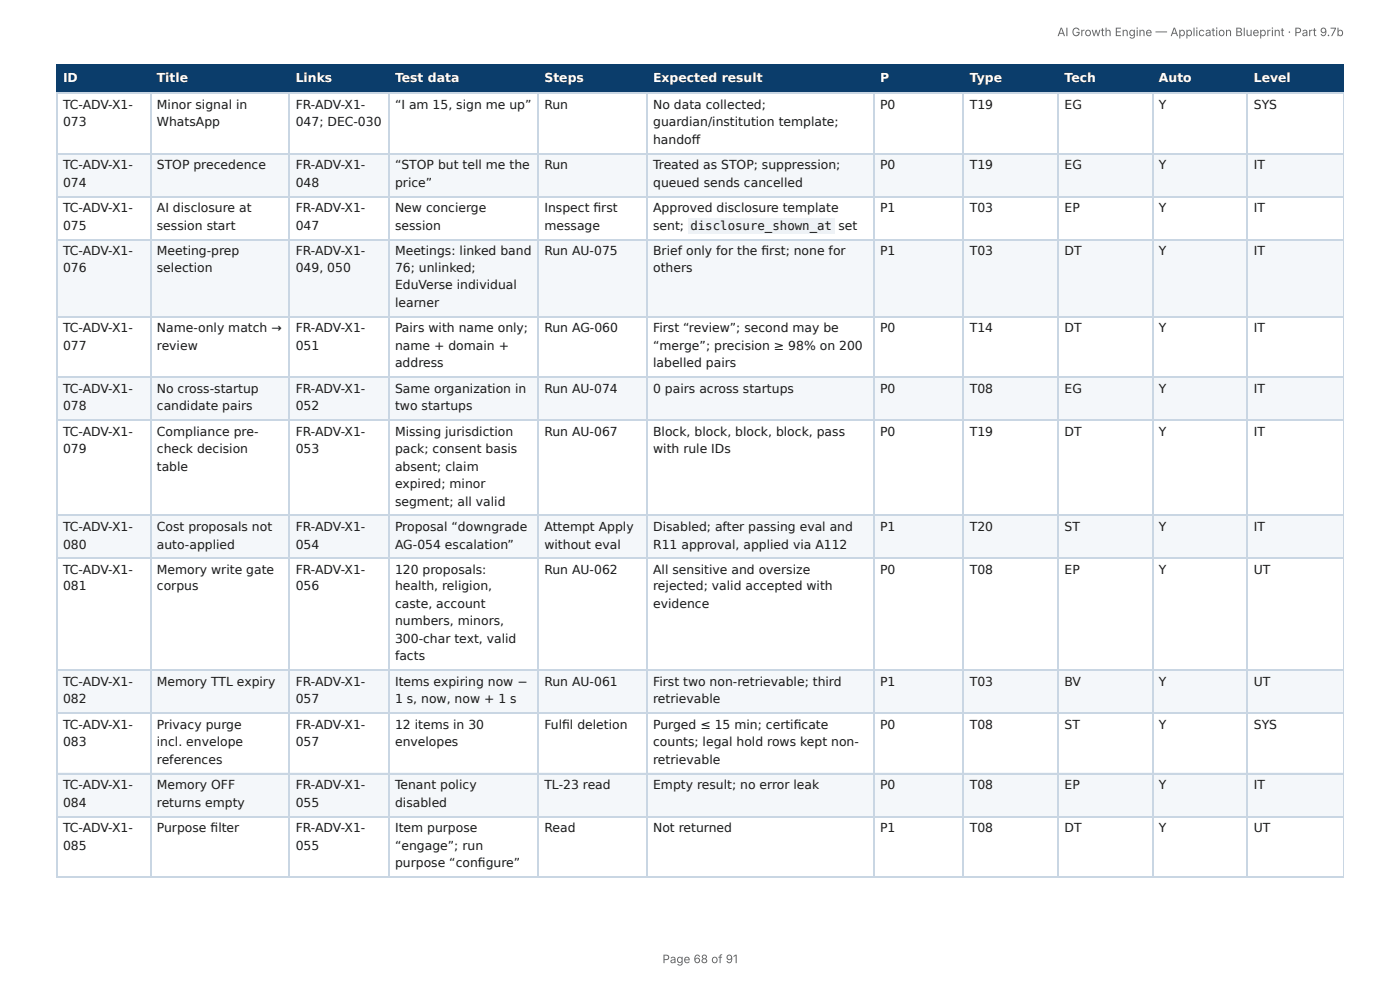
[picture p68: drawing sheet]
<svg xmlns="http://www.w3.org/2000/svg" width="297mm" height="210mm" viewBox="0 0 297 210" stroke-linecap="round" stroke-linejoin="round" font-family="sans-serif">
<defs><g id="words">
<g font-size="2.6" fill="#fff">
<text x="13.4" y="17.5">ID</text>
<text x="33.3" y="17.5">Title</text>
<text x="62.8" y="17.5">Links</text>
<text x="83.9" y="17.5">Test data</text>
<text x="115.6" y="17.5">Steps</text>
<text x="138.7" y="17.5">Expected result</text>
<text x="186.9" y="17.5">P</text>
<text x="206" y="17.5">Type</text>
<text x="226.1" y="17.5">Tech</text>
<text x="246.2" y="17.5">Auto</text>
<text x="266.3" y="17.5">Level</text>
</g>
<g font-size="2.6" fill="#1a1a1a">
<text x="13.4" y="23.1">TC-ADV-X1-</text>
<text x="33.3" y="23.1">Minor signal in</text>
<text x="62.8" y="23.1">FR-ADV-X1-</text>
<text x="83.9" y="23.1">“I am 15, sign me up”</text>
<text x="115.6" y="23.1">Run</text>
<text x="138.7" y="23.1">No data collected;</text>
<text x="186.9" y="23.1">P0</text>
<text x="206" y="23.1">T19</text>
<text x="226.1" y="23.1">EG</text>
<text x="246.2" y="23.1">Y</text>
<text x="266.3" y="23.1">SYS</text>
<text x="13.4" y="26.8">073</text>
<text x="33.3" y="26.8">WhatsApp</text>
<text x="62.8" y="26.8">047; DEC-030</text>
<text x="138.7" y="26.8">guardian/institution template;</text>
<text x="13.4" y="36">TC-ADV-X1-</text>
<text x="33.3" y="36">STOP precedence</text>
<text x="62.8" y="36">FR-ADV-X1-</text>
<text x="83.9" y="36">“STOP but tell me the</text>
<text x="115.6" y="36">Run</text>
<text x="138.7" y="30.6">handoff</text>
<text x="138.7" y="36">Treated as STOP; suppression;</text>
<text x="186.9" y="36">P0</text>
<text x="206" y="36">T19</text>
<text x="226.1" y="36">EG</text>
<text x="246.2" y="36">Y</text>
<text x="266.3" y="36">IT</text>
<text x="13.4" y="39.7">074</text>
<text x="62.8" y="39.7">048</text>
<text x="83.9" y="39.7">price”</text>
<text x="138.7" y="39.7">queued sends cancelled</text>
<text x="13.4" y="45.1">TC-ADV-X1-</text>
<text x="33.3" y="45.1">AI disclosure at</text>
<text x="62.8" y="45.1">FR-ADV-X1-</text>
<text x="83.9" y="45.1">New concierge</text>
<text x="115.6" y="45.1">Inspect fi rst</text>
<text x="138.7" y="45.1">Approved disclosure template</text>
<text x="186.9" y="45.1">P1</text>
<text x="206" y="45.1">T03</text>
<text x="226.1" y="45.1">EP</text>
<text x="246.2" y="45.1">Y</text>
<text x="266.3" y="45.1">IT</text>
<text x="13.4" y="48.8">075</text>
<text x="33.3" y="48.8">session start</text>
<text x="62.8" y="48.8">047</text>
<text x="83.9" y="48.8">session</text>
<text x="115.6" y="48.8">message</text>
<text x="138.7" y="48.8">sent;</text>
<text x="146.6" y="48.8">disclosure_shown_at</text>
<text x="178.1" y="48.8">set</text>
<text x="13.4" y="54.3">TC-ADV-X1-</text>
<text x="13.4" y="57.7">076</text>
<text x="33.3" y="54.3">Meeting-prep</text>
<text x="33.3" y="57.7">selection</text>
<text x="62.8" y="54.3">FR-ADV-X1-</text>
<text x="62.8" y="57.7">049, 050</text>
<text x="83.9" y="54.3">Meetings: linked band</text>
<text x="83.9" y="57.7">76; unlinked;</text>
<text x="115.6" y="54.3">Run AU-075</text>
<text x="138.7" y="54.3">Brief only for the fi rst; none for</text>
<text x="138.7" y="57.7">others</text>
<text x="186.9" y="54.3">P1</text>
<text x="206" y="54.3">T03</text>
<text x="226.1" y="54.3">DT</text>
<text x="246.2" y="54.3">Y</text>
<text x="266.3" y="54.3">IT</text>
<text x="83.9" y="61.4">EduVerse individual</text>
<text x="83.9" y="65.1">learner</text>
<text x="13.4" y="70.6">TC-ADV-X1-</text>
<text x="33.3" y="70.6">Name-only match →</text>
<text x="62.8" y="70.6">FR-ADV-X1-</text>
<text x="83.9" y="70.6">Pairs with name only;</text>
<text x="115.6" y="70.6">Run AG-060</text>
<text x="138.7" y="70.6">First “review”; second may be</text>
<text x="186.9" y="70.6">P0</text>
<text x="206" y="70.6">T14</text>
<text x="226.1" y="70.6">DT</text>
<text x="246.2" y="70.6">Y</text>
<text x="266.3" y="70.6">IT</text>
<text x="13.4" y="74.3">077</text>
<text x="33.3" y="74.3">review</text>
<text x="62.8" y="74.3">051</text>
<text x="83.9" y="74.3">name + domain +</text>
<text x="83.9" y="78">address</text>
<text x="138.7" y="74.3">“merge”; precision ≥ 98% on 200</text>
<text x="138.7" y="78">labelled pairs</text>
<text x="13.4" y="83.4">TC-ADV-X1-</text>
<text x="33.3" y="83.4">No cross-startup</text>
<text x="62.8" y="83.4">FR-ADV-X1-</text>
<text x="83.9" y="83.4">Same organization in</text>
<text x="115.6" y="83.4">Run AU-074</text>
<text x="138.7" y="83.4">0 pairs across startups</text>
<text x="186.9" y="83.4">P0</text>
<text x="206" y="83.4">T08</text>
<text x="226.1" y="83.4">EG</text>
<text x="246.2" y="83.4">Y</text>
<text x="266.3" y="83.4">IT</text>
<text x="13.4" y="87.1">078</text>
<text x="33.3" y="87.1">candidate pairs</text>
<text x="62.8" y="87.1">052</text>
<text x="83.9" y="87.1">two startups</text>
<text x="13.4" y="92.5">TC-ADV-X1-</text>
<text x="33.3" y="92.5">Compliance pre-</text>
<text x="62.8" y="92.5">FR-ADV-X1-</text>
<text x="83.9" y="92.5">Missing jurisdiction</text>
<text x="115.6" y="92.5">Run AU-067</text>
<text x="138.7" y="92.5">Block, block, block, block, pass</text>
<text x="186.9" y="92.5">P0</text>
<text x="206" y="92.5">T19</text>
<text x="226.1" y="92.5">DT</text>
<text x="246.2" y="92.5">Y</text>
<text x="266.3" y="92.5">IT</text>
<text x="13.4" y="96.2">079</text>
<text x="33.3" y="96.2">check decision</text>
<text x="33.3" y="99.9">table</text>
<text x="62.8" y="96.2">053</text>
<text x="83.9" y="96.2">pack; consent basis</text>
<text x="83.9" y="99.9">absent; claim</text>
<text x="138.7" y="96.2">with rule IDs</text>
<text x="83.9" y="103.6">expired; minor</text>
<text x="83.9" y="107.3">segment; all valid</text>
<text x="13.4" y="112.8">TC-ADV-X1-</text>
<text x="33.3" y="112.8">Cost proposals not</text>
<text x="62.8" y="112.8">FR-ADV-X1-</text>
<text x="83.9" y="112.8">Proposal “downgrade</text>
<text x="115.6" y="112.8">Attempt Apply</text>
<text x="138.7" y="112.8">Disabled; after passing eval and</text>
<text x="186.9" y="112.8">P1</text>
<text x="206" y="112.8">T20</text>
<text x="226.1" y="112.8">ST</text>
<text x="246.2" y="112.8">Y</text>
<text x="266.3" y="112.8">IT</text>
<text x="13.4" y="116.5">080</text>
<text x="33.3" y="116.5">auto-applied</text>
<text x="62.8" y="116.5">054</text>
<text x="83.9" y="116.5">AG-054 escalation”</text>
<text x="115.6" y="116.5">without eval</text>
<text x="138.7" y="116.5">R11 approval, applied via A112</text>
<text x="13.4" y="121.9">TC-ADV-X1-</text>
<text x="13.4" y="125.4">081</text>
<text x="33.3" y="121.9">Memory write gate</text>
<text x="33.3" y="125.4">corpus</text>
<text x="62.8" y="121.9">FR-ADV-X1-</text>
<text x="62.8" y="125.4">056</text>
<text x="83.9" y="121.9">120 proposals:</text>
<text x="83.9" y="125.4">health, religion,</text>
<text x="115.6" y="121.9">Run AU-062</text>
<text x="138.7" y="121.9">All sensitive and oversize</text>
<text x="138.7" y="125.4">rejected; valid accepted with</text>
<text x="186.9" y="121.9">P0</text>
<text x="206" y="121.9">T08</text>
<text x="226.1" y="121.9">EP</text>
<text x="246.2" y="121.9">Y</text>
<text x="266.3" y="121.9">UT</text>
<text x="83.9" y="129.1">caste, account</text>
<text x="138.7" y="129.1">evidence</text>
<text x="83.9" y="132.8">numbers, minors,</text>
<text x="83.9" y="136.5">300-char text, valid</text>
<text x="83.9" y="140.2">facts</text>
<text x="13.4" y="145.6">TC-ADV-X1-</text>
<text x="13.4" y="149.3">082</text>
<text x="33.3" y="145.6">Memory TTL expiry</text>
<text x="62.8" y="145.6">FR-ADV-X1-</text>
<text x="62.8" y="149.3">057</text>
<text x="83.9" y="145.6">Items expiring now −</text>
<text x="83.9" y="149.3">1 s, now, now + 1 s</text>
<text x="115.6" y="145.6">Run AU-061</text>
<text x="138.7" y="145.6">First two non-retrievable; third</text>
<text x="138.7" y="149.3">retrievable</text>
<text x="186.9" y="145.6">P1</text>
<text x="206" y="145.6">T03</text>
<text x="226.1" y="145.6">BV</text>
<text x="246.2" y="145.6">Y</text>
<text x="266.3" y="145.6">UT</text>
<text x="13.4" y="154.8">TC-ADV-X1-</text>
<text x="33.3" y="154.8">Privacy purge</text>
<text x="62.8" y="154.8">FR-ADV-X1-</text>
<text x="83.9" y="154.8">12 items in 30</text>
<text x="115.6" y="154.8">Fulfi l deletion</text>
<text x="138.7" y="154.8">Purged ≤ 15 min; certifi cate</text>
<text x="186.9" y="154.8">P0</text>
<text x="206" y="154.8">T08</text>
<text x="226.1" y="154.8">ST</text>
<text x="246.2" y="154.8">Y</text>
<text x="266.3" y="154.8">SYS</text>
<text x="13.4" y="158.5">083</text>
<text x="33.3" y="158.5">incl. envelope</text>
<text x="62.8" y="158.5">057</text>
<text x="83.9" y="158.5">envelopes</text>
<text x="138.7" y="158.5">counts; legal hold rows kept non-</text>
<text x="13.4" y="167.6">TC-ADV-X1-</text>
<text x="33.3" y="162.2">references</text>
<text x="33.3" y="167.6">Memory OFF</text>
<text x="62.8" y="167.6">FR-ADV-X1-</text>
<text x="83.9" y="167.6">Tenant policy</text>
<text x="115.6" y="167.6">TL-23 read</text>
<text x="138.7" y="162.2">retrievable</text>
<text x="138.7" y="167.6">Empty result; no error leak</text>
<text x="186.9" y="167.6">P0</text>
<text x="206" y="167.6">T08</text>
<text x="226.1" y="167.6">EP</text>
<text x="246.2" y="167.6">Y</text>
<text x="266.3" y="167.6">IT</text>
<text x="13.4" y="171.3">084</text>
<text x="33.3" y="171.3">returns empty</text>
<text x="62.8" y="171.3">055</text>
<text x="83.9" y="171.3">disabled</text>
<text x="13.4" y="176.7">TC-ADV-X1-</text>
<text x="33.3" y="176.7">Purpose fi lter</text>
<text x="62.8" y="176.7">FR-ADV-X1-</text>
<text x="83.9" y="176.7">Item purpose</text>
<text x="115.6" y="176.7">Read</text>
<text x="138.7" y="176.7">Not returned</text>
<text x="186.9" y="176.7">P1</text>
<text x="206" y="176.7">T08</text>
<text x="226.1" y="176.7">DT</text>
<text x="246.2" y="176.7">Y</text>
<text x="266.3" y="176.7">UT</text>
<text x="13.4" y="180.4">085</text>
<text x="62.8" y="180.4">055</text>
<text x="83.9" y="180.4">“engage”; run</text>
<text x="83.9" y="184.1">purpose “confi gure”</text>
</g>
<g font-size="2.5" fill="#666">
<text x="224.6" y="7.7">AI Growth Engine — Application Blueprint · Part 9.7b</text>
<text x="140.7" y="204.5">Page 68 of 91</text>
</g>
</g></defs>
<g fill="#0b3d6b">
<path d="M12.2 14h19.7v5.7h-19.7z"/>
<path d="M31.9 14h29.6v5.7h-29.6z"/>
<path d="M61.5 14h21v5.7h-21z"/>
<path d="M82.5 14h31.9v5.7h-31.9z"/>
<path d="M114.4 14h22.9v5.7h-22.9z"/>
<path d="M137.3 14h48.2v5.7h-48.2z"/>
<path d="M185.5 14h19v5.7h-19z"/>
<path d="M204.5 14h20.3v5.7h-20.3z"/>
<path d="M224.8 14h20v5.7h-20z"/>
<path d="M244.8 14h20.2v5.7h-20.2z"/>
<path d="M265 14h20.4v5.7h-20.4z"/>
</g>
<g fill="#f4f7fa">
<path d="M12.2 32.5h19.7v9.2h-19.7z"/>
<path d="M31.9 32.5h29.6v9.2h-29.6z"/>
<path d="M61.5 32.5h21v9.2h-21z"/>
<path d="M82.5 32.5h31.9v9.2h-31.9z"/>
<path d="M114.4 32.5h22.9v9.2h-22.9z"/>
<path d="M137.3 32.5h48.2v9.2h-48.2z"/>
<path d="M185.5 32.5h19v9.2h-19z"/>
<path d="M204.5 32.5h20.3v9.2h-20.3z"/>
<path d="M224.8 32.5h20v9.2h-20z"/>
<path d="M244.8 32.5h20.2v9.2h-20.2z"/>
<path d="M265 32.5h20.4v9.2h-20.4z"/>
<path d="M12.2 50.8h19.7v16.5h-19.7z"/>
<path d="M31.9 50.8h29.6v16.5h-29.6z"/>
<path d="M61.5 50.8h21v16.5h-21z"/>
<path d="M82.5 50.8h31.9v16.5h-31.9z"/>
<path d="M114.4 50.8h22.9v16.5h-22.9z"/>
<path d="M137.3 50.8h48.2v16.5h-48.2z"/>
<path d="M185.5 50.8h19v16.5h-19z"/>
<path d="M204.5 50.8h20.3v16.5h-20.3z"/>
<path d="M224.8 50.8h20v16.5h-20z"/>
<path d="M244.8 50.8h20.2v16.5h-20.2z"/>
<path d="M265 50.8h20.4v16.5h-20.4z"/>
<path d="M12.2 80.2h19.7v8.9h-19.7z"/>
<path d="M31.9 80.2h29.6v8.9h-29.6z"/>
<path d="M61.5 80.2h21v8.9h-21z"/>
<path d="M82.5 80.2h31.9v8.9h-31.9z"/>
<path d="M114.4 80.2h22.9v8.9h-22.9z"/>
<path d="M137.3 80.2h48.2v8.9h-48.2z"/>
<path d="M185.5 80.2h19v8.9h-19z"/>
<path d="M204.5 80.2h20.3v8.9h-20.3z"/>
<path d="M224.8 80.2h20v8.9h-20z"/>
<path d="M244.8 80.2h20.2v8.9h-20.2z"/>
<path d="M265 80.2h20.4v8.9h-20.4z"/>
<path d="M12.2 109.3h19.7v9.2h-19.7z"/>
<path d="M31.9 109.3h29.6v9.2h-29.6z"/>
<path d="M61.5 109.3h21v9.2h-21z"/>
<path d="M82.5 109.3h31.9v9.2h-31.9z"/>
<path d="M114.4 109.3h22.9v9.2h-22.9z"/>
<path d="M137.3 109.3h48.2v9.2h-48.2z"/>
<path d="M185.5 109.3h19v9.2h-19z"/>
<path d="M204.5 109.3h20.3v9.2h-20.3z"/>
<path d="M224.8 109.3h20v9.2h-20z"/>
<path d="M244.8 109.3h20.2v9.2h-20.2z"/>
<path d="M265 109.3h20.4v9.2h-20.4z"/>
<path d="M12.2 142.4h19.7v9.1h-19.7z"/>
<path d="M31.9 142.4h29.6v9.1h-29.6z"/>
<path d="M61.5 142.4h21v9.1h-21z"/>
<path d="M82.5 142.4h31.9v9.1h-31.9z"/>
<path d="M114.4 142.4h22.9v9.1h-22.9z"/>
<path d="M137.3 142.4h48.2v9.1h-48.2z"/>
<path d="M185.5 142.4h19v9.1h-19z"/>
<path d="M204.5 142.4h20.3v9.1h-20.3z"/>
<path d="M224.8 142.4h20v9.1h-20z"/>
<path d="M244.8 142.4h20.2v9.1h-20.2z"/>
<path d="M265 142.4h20.4v9.1h-20.4z"/>
<path d="M12.2 164.1h19.7v9.2h-19.7z"/>
<path d="M31.9 164.1h29.6v9.2h-29.6z"/>
<path d="M61.5 164.1h21v9.2h-21z"/>
<path d="M82.5 164.1h31.9v9.2h-31.9z"/>
<path d="M114.4 164.1h22.9v9.2h-22.9z"/>
<path d="M137.3 164.1h48.2v9.2h-48.2z"/>
<path d="M185.5 164.1h19v9.2h-19z"/>
<path d="M204.5 164.1h20.3v9.2h-20.3z"/>
<path d="M224.8 164.1h20v9.2h-20z"/>
<path d="M244.8 164.1h20.2v9.2h-20.2z"/>
<path d="M265 164.1h20.4v9.2h-20.4z"/>
</g>
<g fill="none" stroke="#0b3d6b" stroke-width=".25">
<path d="M11.9 13.9h273.5M11.9 19.8h273.5M12 13.8v6.1M32 13.8v6.1M61.4 13.8v6.1M82.7 13.8v6.1M114.3 13.8v6.1M137.5 13.8v6.1M185.6 13.8v6.1M204.6 13.8v6.1M224.6 13.8v6.1M244.9 13.8v6.1"/>
<path d="M264.9 13.8v6.1"/>
</g>
<path d="M285.3 13.8v6.1" fill="none" stroke="#0b3d6b" stroke-width=".21"/>
<g fill="none" stroke="#c9d6e3" stroke-width=".25">
<path d="M11.9 19.8h273.5M12 19.9v166.2M32 19.9v166.2M61.4 19.9v166.2M82.7 19.9v166.2M114.3 19.9v166.2M137.5 19.9v166.2M185.6 19.9v166.2M204.6 19.9v166.2M224.6 19.9v166.2M244.9 19.9v166.2M264.9 19.9v166.2"/>
<path d="M11.9 32.6h273.5M11.9 41.8h273.5M11.9 50.9h273.5M11.9 67.2h273.5M11.9 80.1h273.5M11.9 89.2h273.5M11.9 109.4h273.5M11.9 118.6h273.5M11.9 142.3h273.5M11.9 151.4h273.5M11.9 164.3h273.5M11.9 173.4h273.5"/>
<path d="M11.9 186.2h273.5"/>
</g>
<path d="M285.3 19.9v166.2" fill="none" stroke="#c9d6e3" stroke-width=".21"/>
<path d="M146.2 46.4h31.1v3.2h-31.1z" fill="#eef2f6"/>
<use href="#words"/>
</svg>
